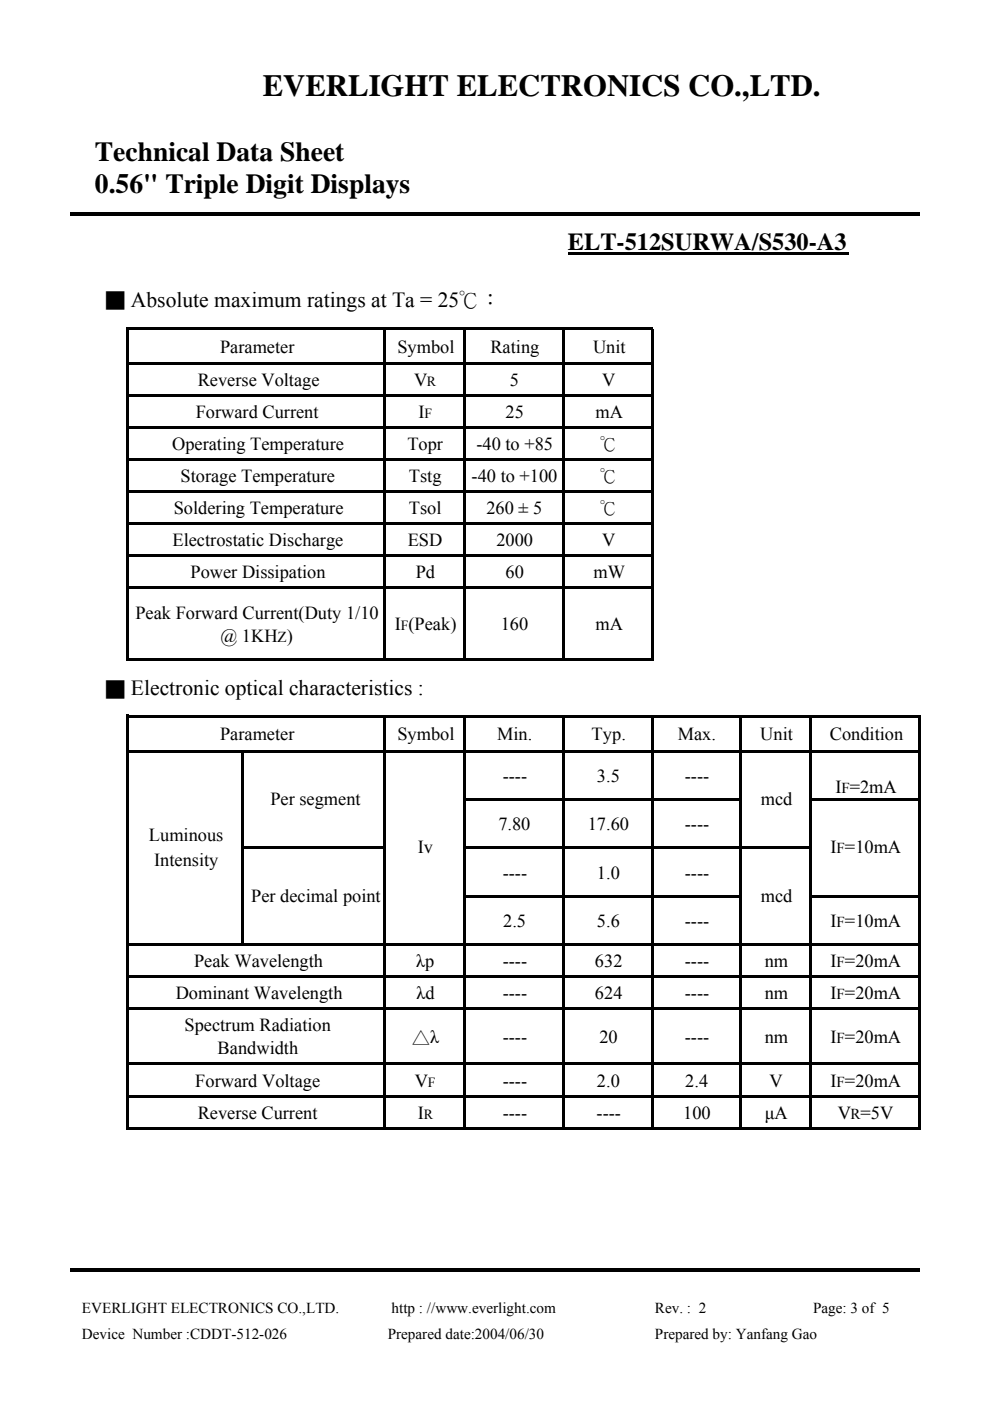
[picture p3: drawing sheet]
<svg xmlns="http://www.w3.org/2000/svg" width="210mm" height="297mm" viewBox="0 0 210 297" stroke-linecap="round" stroke-linejoin="round" font-family="sans-serif">
<defs><g id="words">
<text font-size="6.5" x="55.7" y="20.4">EVERLIGHT ELECTRONICS CO.,LTD.</text>
<g font-size="5.8">
<text x="20.1" y="34">Technical Data Sheet</text>
<text x="20.1" y="41">0.56&quot; Triple Digit Displays</text>
</g>
<text font-size="5.2" x="120.4" y="52.9">ELT-512SURWA/S530-A3</text>
<g font-size="4.6">
<text x="27.8" y="65.1">Absolute maximum ratings at Ta = 25℃：</text>
<text x="27.8" y="147.4">Electronic optical characteristics :</text>
</g>
<g font-size="3.9">
<text x="22.5" y="64.9">█</text>
<text x="46.7" y="74.8">Parameter</text>
<text x="84.2" y="74.8">Symbol</text>
<text x="104" y="74.8">Rating</text>
<text x="125.7" y="74.8">Unit</text>
<text x="41.9" y="81.9">Reverse Voltage</text>
<text x="87.8" y="81.9">V</text>
<text x="108.1" y="81.9">5</text>
<text x="127.7" y="81.9">V</text>
<text x="41.5" y="88.6">Forward Current</text>
<text x="88.7" y="88.6">I</text>
<text x="107.2" y="88.6">25</text>
<text x="126.2" y="88.6">mA</text>
<text x="36.5" y="95.4">Operating Temperature</text>
<text x="86.4" y="95.4">Topr</text>
<text x="101" y="95.4">-40 to +85</text>
<text x="127.1" y="95.5">℃</text>
<text x="38.3" y="102.2">Storage Temperature</text>
<text x="86.7" y="102.2">Tstg</text>
<text x="100" y="102.2">-40 to +100</text>
<text x="127.1" y="102.3">℃</text>
<text x="36.8" y="109">Soldering Temperature</text>
<text x="86.7" y="109">Tsol</text>
<text x="103.1" y="109">260 ± 5</text>
<text x="127.1" y="109.1">℃</text>
<text x="36.6" y="115.7">Electrostatic Discharge</text>
<text x="86.5" y="115.7">ESD</text>
<text x="105.2" y="115.7">2000</text>
<text x="127.7" y="115.7">V</text>
<text x="40.4" y="122.5">Power Dissipation</text>
<text x="88.1" y="122.5">Pd</text>
<text x="107.2" y="122.5">60</text>
<text x="125.8" y="122.5">mW</text>
<text x="28.7" y="131.1">Peak Forward Current(Duty 1/10</text>
<text x="46.7" y="136.1">@ 1KH )</text>
<text x="83.7" y="133.6">I (Peak)</text>
<text x="106.2" y="133.6">160</text>
<text x="126.2" y="133.6">mA</text>
<text x="22.5" y="147.3">█</text>
<text x="46.7" y="157">Parameter</text>
<text x="84.2" y="157">Symbol</text>
<text x="105.4" y="157">Min.</text>
<text x="125.4" y="157">Typ.</text>
<text x="143.7" y="157">Max.</text>
<text x="161.2" y="157">Unit</text>
<text x="175.9" y="157">Condition</text>
<text x="106.6" y="165.8">----</text>
<text x="126.6" y="165.8">3.5</text>
<text x="145.2" y="165.8">----</text>
<text x="57.3" y="170.7">Per segment</text>
<text x="161.3" y="170.7">mcd</text>
<text x="177.1" y="168.2">I =2mA</text>
<text x="31.6" y="178.2">Luminous</text>
<text x="105.7" y="176">7.80</text>
<text x="124.6" y="176">17.60</text>
<text x="145.2" y="176">----</text>
<text x="32.7" y="183.6">Intensity</text>
<text x="88.6" y="180.9">Iv</text>
<text x="176.1" y="180.9">I =10mA</text>
<text x="53.3" y="191.2">Per decimal point</text>
<text x="106.6" y="186.3">----</text>
<text x="126.6" y="186.3">1.0</text>
<text x="145.2" y="186.3">----</text>
<text x="161.3" y="191.2">mcd</text>
<text x="106.7" y="196.5">2.5</text>
<text x="126.6" y="196.5">5.6</text>
<text x="145.2" y="196.5">----</text>
<text x="176.1" y="196.5">I =10mA</text>
<text x="41.1" y="205.1">Peak Wavelength</text>
<text x="88.2" y="205.1">λp</text>
<text x="106.6" y="205.1">----</text>
<text x="126.2" y="205.1">632</text>
<text x="145.2" y="205.1">----</text>
<text x="162.1" y="205.1">nm</text>
<text x="176.1" y="205.1">I =20mA</text>
<text x="37.3" y="211.8">Dominant Wavelength</text>
<text x="88.3" y="211.8">λd</text>
<text x="106.6" y="211.8">----</text>
<text x="126.2" y="211.8">624</text>
<text x="145.2" y="211.8">----</text>
<text x="162.1" y="211.8">nm</text>
<text x="176.1" y="211.8">I =20mA</text>
<text x="39.1" y="218.6">Spectrum Radiation</text>
<text x="87.3" y="221.1">△λ</text>
<text x="106.6" y="221.1">----</text>
<text x="127.1" y="221.1">20</text>
<text x="145.2" y="221.1">----</text>
<text x="162.1" y="221.1">nm</text>
<text x="176.1" y="221.1">I =20mA</text>
<text x="46.1" y="223.5">Bandwidth</text>
<text x="41.4" y="230.4">Forward Voltage</text>
<text x="88" y="230.4">V</text>
<text x="106.6" y="230.4">----</text>
<text x="126.6" y="230.4">2.0</text>
<text x="145.3" y="230.4">2.4</text>
<text x="163.2" y="230.4">V</text>
<text x="176.1" y="230.4">I =20mA</text>
<text x="41.9" y="237.3">Reverse Current</text>
<text x="88.6" y="237.3">I</text>
<text x="106.6" y="237.3">----</text>
<text x="126.5" y="237.3">----</text>
<text x="144.9" y="237.3">100</text>
<text x="162.1" y="237.3">µA</text>
<text x="177.6" y="237.3">V =5V</text>
</g>
<g font-size="3.2">
<text x="58.8" y="136.1">Z</text>
<text x="178.4" y="168.2">F</text>
<text x="177.4" y="180.9">F</text>
<text x="177.4" y="196.5">F</text>
<text x="177.4" y="205.1">F</text>
<text x="177.4" y="211.8">F</text>
<text x="177.4" y="221.1">F</text>
<text x="177.4" y="230.4">F</text>
<text x="180.3" y="237.3">R</text>
<text x="17.4" y="278.3">EVERLIGHT ELECTRONICS CO.,LTD.</text>
<text x="83" y="278.3">http : //www.everlight.com</text>
<text x="138.9" y="278.3">Rev. : 2</text>
<text x="172.4" y="278.3">Page: 3 of 5</text>
<text x="17.4" y="283.9">Device Number :CDDT-512-026</text>
<text x="82.2" y="283.9">Prepared date:2004/06/30</text>
<text x="138.9" y="283.9">Prepared by: Yanfang Gao</text>
</g>
<g font-size="3">
<text x="90.5" y="81.9">R</text>
<text x="90" y="88.6">F</text>
<text x="85" y="133.6">F</text>
<text x="90.7" y="230.4">F</text>
<text x="89.8" y="237.3">R</text>
</g>
</g></defs>
<g fill="#000">
<path d="M14.8 45h180.2v.7h-180.2zM120.4 53.5h59.4v.5h-59.4zM27.3 69.3h111.2v.5h-111.2zM27.3 76.8h111.2v.5h-111.2zM27.3 83.6h111.2v.5h-111.2zM27.3 90.3h111.2v.5h-111.2zM27.3 97.1h111.2v.5h-111.2zM27.3 103.9h111.2v.5h-111.2zM27.3 110.7h111.2v.5h-111.2zM27.3 117.4h111.2v.5h-111.2zM27.3 124.2h111.2v.5h-111.2zM26.8 69.3h.5v70.8h-.5z"/>
<path d="M27.3 139.6h111.2v.5h-111.2zM27.3 151.6h167.9v.5h-167.9zM27.3 159h167.9v.5h-167.9zM81.4 69.8h.5v70.3h-.5zM98.1 69.8h.5v70.3h-.5zM119.3 69.8h.5v70.3h-.5zM138 69.8h.5v70.3h-.5zM98.6 169.2h58.6v.6h-58.6zM172 169.2h23.2v.6h-23.2zM51.6 179.5h30.3v.5h-30.3zM98.6 189.7h58.6v.5h-58.6zM98.6 179.5h73.4v.5h-73.4z"/>
<path d="M172 189.7h23.2v.5h-23.2zM27.3 200h167.9v.5h-167.9zM27.3 206.8h167.9v.5h-167.9zM27.3 213.5h167.9v.5h-167.9zM51.1 159.5h.5v41h-.5zM26.8 151.6h.5v88h-.5zM27.3 225.2h167.9v.5h-167.9zM27.3 232.2h167.9v.5h-167.9zM27.3 239.1h167.9v.5h-167.9zM81.4 152.1h.5v87.5h-.5zM98.1 152.1h.5v87.5h-.5zM119.3 152.1h.5v87.5h-.5z"/>
<path d="M138 152.1h.5v87.5h-.5zM156.7 152.1h.5v87.5h-.5zM171.5 152.1h.5v87.5h-.5zM194.6 152.1h.6v87.5h-.6zM14.8 268.9h180.2v.8h-180.2z"/>
</g>
<use href="#words"/>
</svg>
